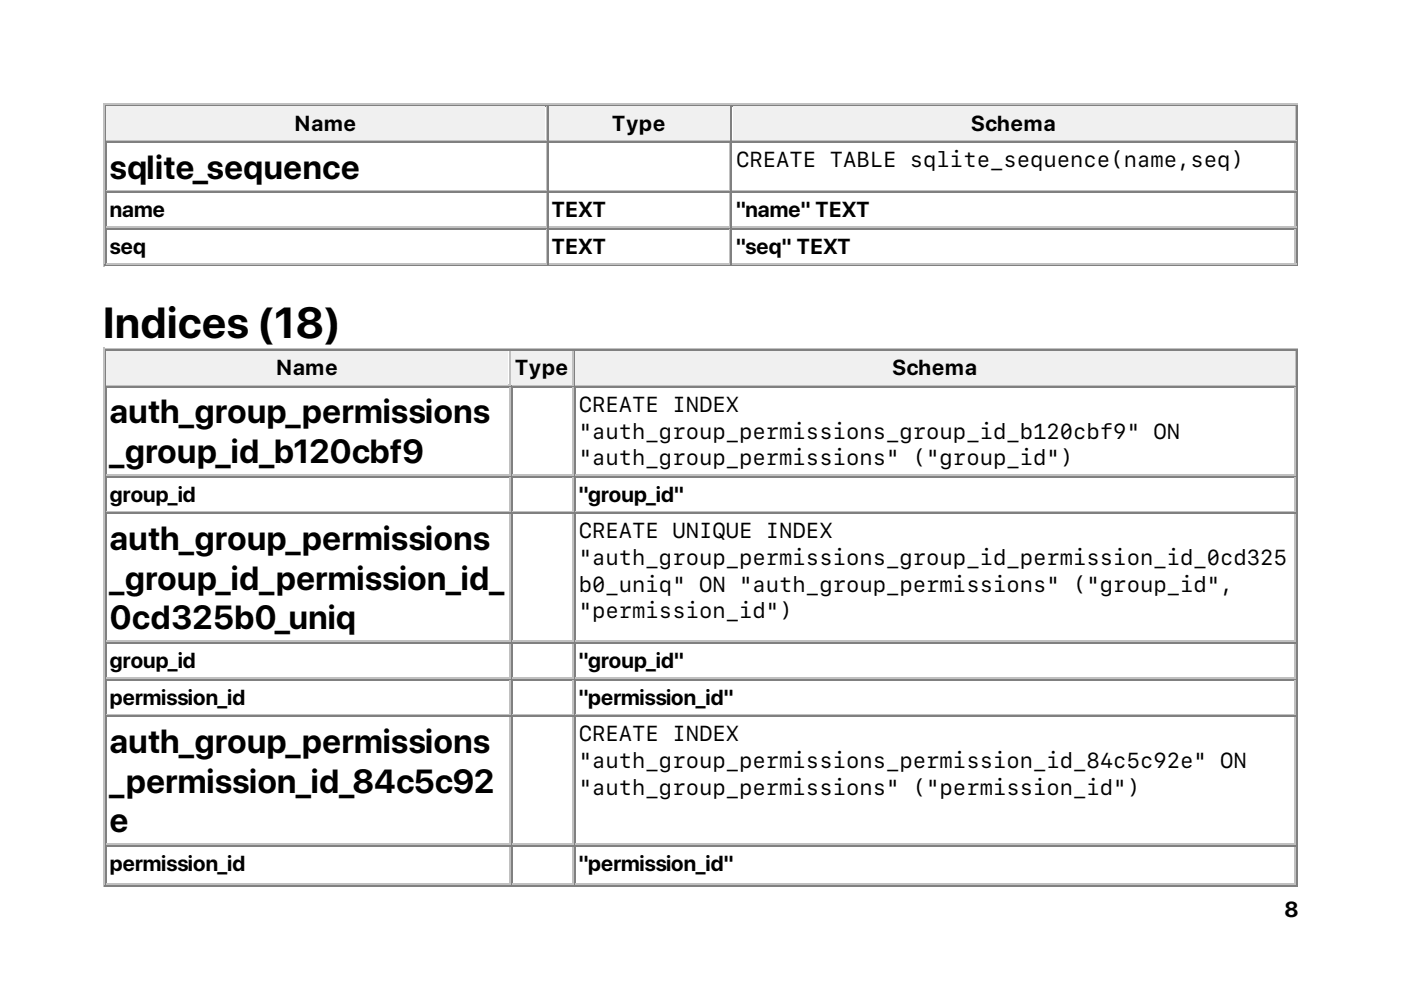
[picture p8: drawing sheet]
<svg xmlns="http://www.w3.org/2000/svg" width="297mm" height="210mm" viewBox="0 0 297 210" stroke-linecap="round" stroke-linejoin="round" font-family="sans-serif">
<defs><g id="words">
<text font-size="9.2" x="21.9" y="71.7">Indices (18)</text>
<g font-size="7.1">
<text x="23.3" y="37.9">sqlite_sequence</text>
<text x="23.3" y="89.7">auth_group_permissions</text>
<text x="23.3" y="98.2">_group_id_b120cbf9</text>
<text x="23.3" y="116.5">auth_group_permissions</text>
<text x="23.3" y="125">_group_id_permission_id_</text>
<text x="23.3" y="133.5">0cd325b0_uniq</text>
<text x="23.3" y="159.6">auth_group_permissions</text>
<text x="23.3" y="168">_permission_id_84c5c92</text>
<text x="23.3" y="176.5">e</text>
</g>
<g font-size="4.6">
<text x="62.5" y="27.7">Name</text>
<text x="129.8" y="27.7">Type</text>
<text x="205.9" y="27.7">Schema</text>
<text x="156.1" y="35.5">CREATE TABLE sqlite_sequence(name,seq)</text>
<text x="23.3" y="46.1">name</text>
<text x="117" y="46.1">TEXT</text>
<text x="156.1" y="46.1">&quot;name&quot; TEXT</text>
<text x="23.3" y="53.8">seq</text>
<text x="117" y="53.8">TEXT</text>
<text x="156.1" y="53.8">&quot;seq&quot; TEXT</text>
<text x="58.6" y="79.6">Name</text>
<text x="109.2" y="79.6">Type</text>
<text x="189.2" y="79.6">Schema</text>
<text x="122.7" y="87.3">CREATE INDEX</text>
<text x="122.7" y="93">&quot;auth_group_permissions_group_id_b120cbf9&quot; ON</text>
<text x="122.7" y="98.6">&quot;auth_group_permissions&quot; (&quot;group_id&quot;)</text>
<text x="23.3" y="106.4">group_id</text>
<text x="122.7" y="106.4">&quot;group_id&quot;</text>
<text x="122.7" y="114.1">CREATE UNIQUE INDEX</text>
<text x="122.7" y="119.8">&quot;auth_group_permissions_group_id_permission_id_0cd325</text>
<text x="122.7" y="125.4">b0_uniq&quot; ON &quot;auth_group_permissions&quot; (&quot;group_id&quot;,</text>
<text x="122.7" y="131.1">&quot;permission_id&quot;)</text>
<text x="23.3" y="141.7">group_id</text>
<text x="122.7" y="141.7">&quot;group_id&quot;</text>
<text x="23.3" y="149.4">permission_id</text>
<text x="122.7" y="149.4">&quot;permission_id&quot;</text>
<text x="122.7" y="157.2">CREATE INDEX</text>
<text x="122.7" y="162.8">&quot;auth_group_permissions_permission_id_84c5c92e&quot; ON</text>
<text x="122.7" y="168.5">&quot;auth_group_permissions&quot; (&quot;permission_id&quot;)</text>
<text x="23.3" y="184.7">permission_id</text>
<text x="122.7" y="184.7">&quot;permission_id&quot;</text>
<text x="272.3" y="194.4">8</text>
</g>
</g></defs>
<path d="M22 21.9v34.5M22.2 22h253M22.6 29.8h93.5M115.9 22.6v7" fill="none" stroke="#c0c0c0" stroke-width=".35"/>
<path d="M22.4 22.2v7.8M22.6 22.4h93.5M275 22.2v33.9M22.2 56.3h253" fill="none" stroke="#808080" stroke-width=".35"/>
<g fill="#f0f0f0">
<path d="M22.6 22.6h93v7h-93z"/>
<path d="M62.4 23.3h13.2v5.4h-13.2z"/>
</g>
<path d="M116.2 22.2v7.8M116.4 22.4h38.5" fill="none" stroke="#808080" stroke-width=".35"/>
<path d="M116.4 29.8h38.5M154.7 22.6v7" fill="none" stroke="#c0c0c0" stroke-width=".35"/>
<g fill="#f0f0f0">
<path d="M116.3 22.6h38.4v7h-38.4z"/>
<path d="M129.5 23.3h11.4v5.4h-11.4z"/>
</g>
<path d="M155 22.2v7.8M155.2 22.4h119.6" fill="none" stroke="#808080" stroke-width=".35"/>
<path d="M155.2 29.8h119.6M274.6 22.6v7" fill="none" stroke="#c0c0c0" stroke-width=".35"/>
<g fill="#f0f0f0">
<path d="M155.4 22.6h119.1v7h-119.1z"/>
<path d="M205.7 23.3h18v5.4h-18z"/>
</g>
<g fill="none" stroke="#808080" stroke-width=".35">
<path d="M22.4 30v26.1M22.6 30.2h93.5M116.2 30v26.1M116.4 30.2h38.5M155 30v26.1M155.2 30.2h119.6M22.6 40.7h93.5M22.6 48.5h93.5M116.4 40.7h38.5M116.4 48.5h38.5M155.2 40.7h119.6M155.2 48.5h119.6"/>
<path d="M22.4 74.1v7.7M22.6 74.3h85.7M275 74.1v113.6M22.2 187.9h253"/>
</g>
<g fill="none" stroke="#c0c0c0" stroke-width=".35">
<path d="M115.9 30.3v9.9M154.7 30.3v9.9M274.6 30.3v9.9M22.6 40.4h93.5M22.6 48.2h93.5M22.6 55.9h93.5M115.9 40.9v7.1M115.9 48.7v7M116.4 40.4h38.5M116.4 48.2h38.5M116.4 55.9h38.5M154.7 40.9v7.1"/>
<path d="M154.7 48.7v7M155.2 40.4h119.6M155.2 48.2h119.6M155.2 55.9h119.6M274.6 40.9v7.1M274.6 48.7v7M22 73.7v114.3M22.2 73.9h253M108.1 74.4v7.1M22.6 81.7h85.7"/>
</g>
<g fill="#f0f0f0">
<path d="M22.6 74.4h85.2v7.1h-85.2z"/>
<path d="M58.6 75.1h13.1v5.4h-13.1z"/>
</g>
<path d="M108.5 74.1v7.7M108.7 74.3h13" fill="none" stroke="#808080" stroke-width=".35"/>
<path d="M121.5 74.4v7.1M108.7 81.7h13" fill="none" stroke="#c0c0c0" stroke-width=".35"/>
<g fill="#f0f0f0">
<path d="M108.5 74.4h12.8v7.1h-12.8z"/>
<path d="M109 75.1h11.4v5.4h-11.4z"/>
</g>
<path d="M121.9 74.1v7.7M122.1 74.3h152.7" fill="none" stroke="#808080" stroke-width=".35"/>
<path d="M274.6 74.4v7.1M122.1 81.7h152.7" fill="none" stroke="#c0c0c0" stroke-width=".35"/>
<g fill="#f0f0f0">
<path d="M122 74.4h152.5v7.1h-152.5z"/>
<path d="M189.1 75.1h18.1v5.4h-18.1z"/>
</g>
<g fill="none" stroke="#808080" stroke-width=".35">
<path d="M22.4 81.8v105.9M22.6 82h85.7M108.5 81.8v105.9M108.7 82h13M121.9 81.8v105.9M122.1 82h152.7M22.6 101.1h85.7M22.6 108.8h85.7M108.7 101.1h13M108.7 108.8h13M122.1 101.1h152.7M122.1 108.8h152.7"/>
<path d="M22.6 136.3h85.7M108.7 136.3h13M122.1 136.3h152.7M22.6 144.1h85.7M22.6 151.9h85.7M108.7 144.1h13M108.7 151.9h13M122.1 144.1h152.7M122.1 151.9h152.7M22.6 179.4h85.7M108.7 179.4h13M122.1 179.4h152.7"/>
</g>
<g fill="none" stroke="#c0c0c0" stroke-width=".35">
<path d="M108.1 82.2v18.3M121.5 82.2v18.3M274.6 82.2v18.3M22.6 100.7h85.7M22.6 108.5h85.7M108.1 101.2v7.1M108.1 109v26.8M108.7 100.7h13M108.7 108.5h13M121.5 101.2v7.1M121.5 109v26.8M122.1 100.7h152.7"/>
<path d="M122.1 108.5h152.7M274.6 101.2v7.1M274.6 109v26.8M22.6 136h85.7M108.1 136.5v7.1M108.7 136h13M121.5 136.5v7.1M122.1 136h152.7M274.6 136.5v7.1M22.6 143.8h85.7M22.6 151.5h85.7M108.1 144.3v7"/>
<path d="M108.1 152v26.9M108.7 143.8h13M108.7 151.5h13M121.5 144.3v7M121.5 152v26.9M122.1 143.8h152.7M122.1 151.5h152.7M274.6 144.3v7M274.6 152v26.9M22.6 179h85.7M108.1 179.6v7.7M108.7 179h13"/>
<path d="M121.5 179.6v7.7M122.1 179h152.7M274.6 179.6v7.7M22.6 187.5h85.7M108.7 187.5h13M122.1 187.5h152.7"/>
</g>
<use href="#words"/>
</svg>
